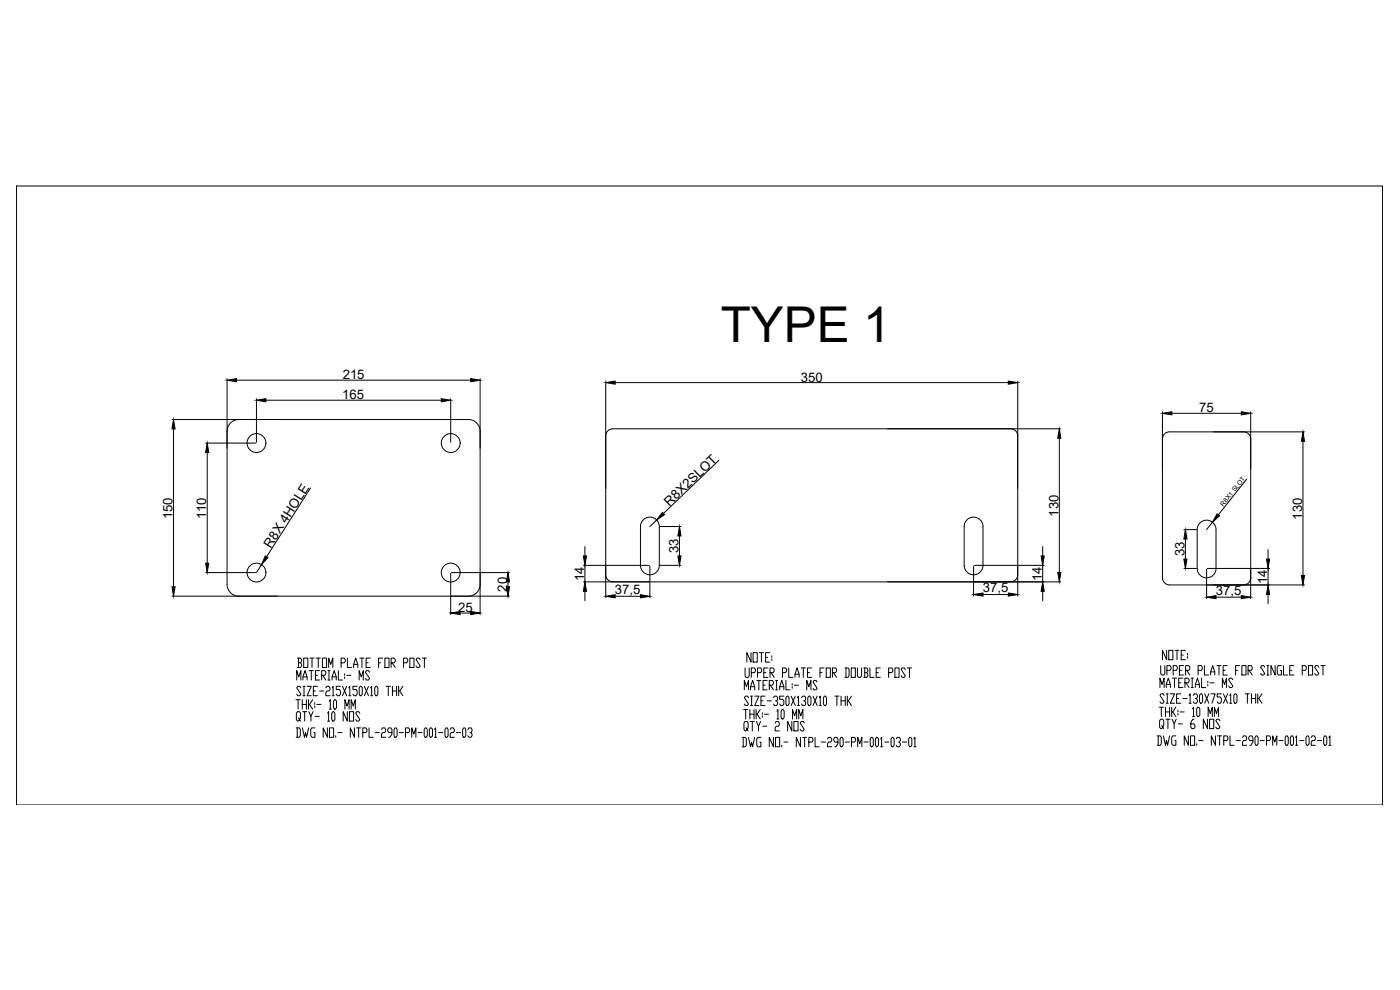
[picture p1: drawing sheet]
<svg xmlns="http://www.w3.org/2000/svg" width="420mm" height="297mm" viewBox="0 0 420 297" stroke-linecap="round" stroke-linejoin="round" font-family="sans-serif">
<defs><g id="words">
<text font-size="14.8" x="216.3" y="102.7">TYPE 1</text>
<g font-size="3.9">
<text x="102.8" y="113.8">215</text>
<text x="102.7" y="119.8">165</text>
<text x="240.3" y="114.5">350</text>
<text x="359.9" y="123.7">75</text>
<text x="51.8" y="155.8" transform="rotate(-90 51.8 155.8)">150</text>
<text x="61.9" y="155.8" transform="rotate(-90 61.9 155.8)">110</text>
<text x="200.9" y="152" transform="rotate(-44 200.9 152)">R8X2SLOT</text>
<text x="317.6" y="155" transform="rotate(-90 317.6 155)">130</text>
<text x="390.8" y="156" transform="rotate(-90 390.8 156)">130</text>
<text x="81.3" y="164.6" transform="rotate(-57 81.3 164.6)">R8X 4HOLE</text>
<text x="203.6" y="166" transform="rotate(-90 203.6 166)">33</text>
<text x="355.5" y="166.9" transform="rotate(-90 355.5 166.9)">33</text>
<text x="152.2" y="177.5" transform="rotate(-90 152.2 177.5)">20</text>
<text x="175.3" y="174.4" transform="rotate(-90 175.3 174.4)">14</text>
<text x="184.6" y="178.1">37,5</text>
<text x="295" y="177.6">37,5</text>
<text x="312.7" y="174.4" transform="rotate(-90 312.7 174.4)">14</text>
<text x="364.9" y="178.4">37,5</text>
<text x="380.3" y="175.3" transform="rotate(-90 380.3 175.3)">14</text>
<text x="137.5" y="183.7">25</text>
</g>
<text font-size="2" x="367.2" y="152.1" transform="rotate(-52 367.2 152.1)">R8X1 SLOT</text>
</g></defs>
<!-- layer: 0 -->
<g fill="none" stroke="#000" stroke-width=".3">
<path d="M4.9 55.8h410v185.7h-410zM68.1 113.6v61.7a3.5 3.5 0 0 0 3.6 3.6M71 114.1h70.3M77 119.6v13.1M135.3 119.6v13.1M144.1 113.6v70.8M181.8 114.4v64.9M184.6 114.8h118M305.4 114.4v64.4M51.6 125.9h89M52.1 128.7v47.3M61.7 132.9h15"/>
<path d="M62.2 135.8v33.2M71.7 125.9a3.5 3.5 0 0 0-3.6 3.5M79.8 120.1h52.6M140.6 125.9a3.5 3.5 0 0 1 3.5 3.5M215.8 138.1l-16.7 16M303.3 128.7a2.12 2.12 0 0 1 2.1 2.1M317.9 131.5v40.3M318.4 128.7h-134.5a2.12 2.12 0 0 0-2.1 2.1M348.9 123.6v49.8a2.12 2.12 0 0 0 2.1 2.1h40.5M351.7 124h20.8M373.2 129.6a2.12 2.12 0 0 1 2.2 2.1M375.4 123.6v56"/>
<path d="M391 132.4v40.3M391.5 129.6h-40.5a2.12 2.12 0 0 0-2.1 2.1M93.2 146.4l-13.2 20.6M193.3 155.8a2.82 2.82 0 0 1 3-.4 2.82 2.82 0 0 1 1.6 2.6v11.6a2.83 2.83 0 0 1-2.9 2.9 2.83 2.83 0 0 1-2.8-2.9v-11.6a2.83 2.83 0 0 1 1.1-2.2zM197.1 156l-2.1 2M198.1 158h6.3M290 156.2a2.82 2.82 0 0 1 3.1-.9 2.82 2.82 0 0 1 1.9 2.7v11.6a2.83 2.83 0 0 1-2.8 2.9 2.83 2.83 0 0 1-2.8-2.9v-11.6zM355.3 158.9h3.8M359.9 157.1a2.82 2.82 0 0 1 3.2-.9 2.82 2.82 0 0 1 1.8 2.7l.1 11.6a2.83 2.83 0 0 1-2.9 2.9 2.83 2.83 0 0 1-2.8-2.9v-11.6zM363.9 156.7l-1.8 2.2M374.2 143.7l-8.6 10.8M51.6 178.9h101.3"/>
<path d="M61.7 171.8h15M78.5 169.4l-1.5 2.4M135.3 172v12.4M135.5 171.8h17.4M144.1 175.3a3.5 3.5 0 0 1-3.5 3.6M152.5 174.6v1.4M175.1 174.6h143.3M175.1 169.6h19.7M175.5 164v2.8M175.5 169.6v5M175.5 177.4v2.8M181.8 172.5a2.12 2.12 0 0 0 2.1 2.1"/>
<path d="M184.6 178.9h7.6M195 169.9v9.4M198.1 169.6h6.3M203.9 160.8v6M292.2 169.9v8.9M292.4 169.6h21M295 178.4h7.6M305.4 172.5a2.12 2.12 0 0 1-2.1 2.1M312.9 164v2.8M312.9 169.6v5M312.9 177.4v2.8M355.3 170.6h3.8"/>
<path d="M355.8 161.7v6M362.1 170.8v8.8M362.3 170.6h18.7M364.9 179.2h7.6M375.4 173.4a2.12 2.12 0 0 1-2.2 2.1M380.6 164.9v2.8M380.6 170.6v4.9M380.6 178.3v2.9M89.3 197.5h.9l.3 .4v.5l-.3 .5M89.6 198.9h.6l.3 .9-.3 .5h-.9M89.6 197.5v2.8M91.1 197.5h1.3v2.8h-1.3z"/>
<path d="M93 197.5h1.3M93.6 197.5v2.8M94.9 197.5h1.2M95.5 197.5v2.8M96.8 197.5h1.2v2.8h-1.2zM102.4 198.9h.9l.3-.5-.3-.9h-.9v2.8M104.3 197.5v2.8h1.2M106.1 199.3h1.3M108 197.5h1.2M108.6 197.5v2.8M109.9 198.9h.6M111.1 197.5h-1.2v2.8h1.2"/>
<path d="M113.6 198.9h.6M114.9 197.5h-1.3v2.8M115.5 197.5h1.3v2.8h-1.3zM117.4 198.9h.9l.3-.5v-.5l-.3-.4h-.9v2.8M117.7 198.9l.9 1.4M121.1 198.9h1l.3-.5v-.5l-.3-.4h-1v2.8M123 197.5h1.2v2.8h-1.2zM126.1 197.9l-.3-.4h-.6l-.3 .4 1.2 1.9-.3 .5h-.6l-.3-.5M126.7 197.5h1.3M127.4 197.5v2.8M138.1 183.9h3.2M225.4 195.8v2.9l-1.3-2.9v2.9"/>
<path d="M226 195.8h1.3v2.9h-1.3zM227.9 195.8h1.2M228.5 195.8v2.9M229.8 197.2h.6M231 195.8h-1.2v2.9h1.2M231.6 196.8v.4M231.6 197.7v.5M348.3 199.7v2.4l.4 .4h.6l.3-.4v-2.4M350.1 195.1v2.9l-1.2-2.9v2.9M350.7 195.1h1.3v2.9h-1.3zM352.6 195.1h1.3M353.2 195.1v2.9"/>
<path d="M354.5 196.5h.6M355.2 199.7h-1.2v2.8h1.2M355.7 195.1h-1.2v2.9h1.2M356.4 196.1v.4M356.4 197v.5M361.4 199.7v2.8h1.3M365.2 199.7h1.3M365.8 199.7v2.8M368.3 199.7h-1.2v2.8h1.2M372.1 199.7h-1.3v2.8M372.7 199.7h1.2v2.8h-1.2zM380.2 199.7h.6"/>
<path d="M380.5 199.7v2.8M382.7 199.7v2.8l-1.3-2.8v2.8M384.6 199.7h-1l-.3 .5v1.9l.3 .4h1v-1.4h-.3M385.2 199.7v2.8h1.2M388.3 199.7h-1.2v2.8h1.2M392.7 199.7h1.2v2.8h-1.2zM396.4 199.7h1.3M397.1 199.7v2.8M88.8 209.9h1.3M88.9 218.4h.9l.3 .5v1.9l-.3 .4h-.9M89 204v-2.8l.7 1.9 .6-1.9v2.8M89.2 218.4v2.8"/>
<path d="M89.5 209.9v2.9M89.6 215.4l.3 .5-.3 .5h-.4l-.3-.5v-1.9l.3-.5h.7l.3 .5v1.4l-.3 .5 .3 .5M90.3 206.4l-.3-.5h-.6l-.4 .5 1.3 1.9-.3 .4h-.6l-.4-.4M90.7 209.9v2.9M90.7 211.4h1.3M90.8 218.4l.6 2.8 .3-1.4 .3 1.4 .6-2.8M90.8 213.5h1.3M90.9 204v-.9l.6-1.9 .7 1.9v.9M90.9 203.1h1.3M90.9 205.9h.6M90.9 208.7h.6M91.2 205.9v2.8"/>
<path d="M91.4 213.5v2.9M92 209.9v2.9M92.2 205.9h1.2l-1.2 2.8h1.2M92.6 209.9v2.9M92.7 213.5l.6 1.4v1.5M92.8 201.2h1.2M92.9 211.4l.9 1.4M93.4 201.2v2.8M93.8 209.9l-.9 1.5h-.3M93.9 213.5l-.6 1.4M94 207.3h.7M94.5 210.9v.5"/>
<path d="M94.5 211.8v.5M94.5 218.4h-.9l-.3 .5v1.9l.3 .4h.9v-1.4h-.3M94.6 214.9h1.2M94.7 202.6h.6M95.1 211.4h1.2M95.3 205.9h-1.3v2.8h1.3M95.9 201.2h-1.2v2.8h1.2M95.9 207.3h1.3M96.5 202.6h1l.3-.4-.3-1h-1v2.8M96.9 202.6l.9 1.4M97.8 206.4l.3-.5h.6l.3 .5v.5l-.3 .4h-.6l-.3 .5v.9h1.2M98.3 218.4v2.8l-1.3-2.8v2.8"/>
<path d="M98.3 214l.3-.5v2.9M98.3 216.4h.6M98.4 201.2h.6M98.4 204h.6M98.6 200.3v-2.8l.7 1.8 .6-1.8v2.8M98.7 201.2v2.8M98.8 210.4l.3-.5v2.9M98.8 212.8h.6M98.9 218.4h1.2v2.8h-1.2zM99.7 204v-.9l.6-1.9 .6 1.9v.9M99.7 206.4l.3-.5v2.8M99.7 203.1h1.2"/>
<path d="M99.7 208.7h.6M99.9 213.5h.3l.3 .5v1.9l-.3 .5h-.3l-.3-.5v-1.9zM100.4 209.9h.3l.3 .5v1.9l-.3 .5h-.3l-.3-.5v-1.9zM101.4 219.8h1.2M101.5 201.2v2.8h1.3M102.2 205.9h-1.3v1h1l.3 .4v1l-.3 .4h-.7l-.3-.4M102.8 205.9l1.2 2.8M103.4 202.2v.4M103.4 203.1v.5M103.5 212.8v-2.9l.6 1.9 .7-1.9v2.9M104 202.6h1.3M104 205.9l-1.2 2.8"/>
<path d="M104.2 213.5v2.9l-1.2-2.9v2.9M104.7 206.4l.3-.5v2.8M104.7 208.7h.6M104.9 213.5h1.2v2.9h-1.2zM105.4 212.8v-2.9l.6 1.9 .6-1.9v2.9M106.1 200.3v-1l.7-1.8 .6 1.8v1M106.4 218.4v2.8l-1.3-2.8v2.8M107 218.4h1.3M107.2 205.9h-1.3v1h.9l.4 .4v1l-.4 .4h-.6l-.3-.4M107.6 218.4v2.8M107.8 204v-2.8l.6 1.9 .6-1.9v2.8M108 214l-.3-.5h-.7l-.3 .5 1.3 1.9-.3 .5h-.7l-.3-.5"/>
<path d="M108.1 205.9h.3l.3 .5v1.9l-.3 .4h-.3l-.3-.4v-1.9zM108.9 219.8h.9l.3-.5-.3-.9h-.9v2.8M109.3 205.9l1.3 2.8M110.6 205.9l-1.3 2.8M110.8 218.4v2.8h1.2M110.9 201.7l-.3-.5h-.6l-.3 .5 1.2 1.9-.3 .4h-.6l-.3-.4M111.2 206.4l.3-.5v2.8M111.2 208.7h.6M112.6 219.8h1.3M112.8 205.9h.3l.3 .5v1.9l-.3 .4h-.3l-.3-.4v-1.9zM114.5 218.9l.3-.5h.6l.3 .5-.3 .9h-.6l-.3 .5v.9h1.2M115.9 205.9h1.3"/>
<path d="M116.5 205.9v2.8M117.6 219.8h-.9l-.3-.5 .3-.9h.6l.3 .5v1.4l-.6 .9h-.3M117.8 207.3h1.2M117.8 205.9v2.8M118.6 218.4h.3l.3 .5v1.9l-.3 .4h-.3l-.4-.4v-1.9zM119 205.9v2.8M119.7 205.9v2.8M119.8 219.8h1.3M120 207.3l.9 1.4M120.9 205.9l-.9 1.4h-.3M121.7 219.8h.9l.3-.5-.3-.9h-.9v2.8M125.4 219.8h1.3"/>
<path d="M127.6 218.4h.3l.3 .5v1.9l-.3 .4h-.3l-.3-.4v-1.9zM129.2 218.4h.3l.3 .5v1.9l-.3 .4h-.3l-.3-.4v-1.9zM130.4 218.9l.3-.5v2.8M131.7 219.8h1.2M133.9 218.4h.3l.3 .5v1.9l-.3 .4h-.3l-.4-.4v-1.9zM135.1 218.9l.3-.5h.6l.4 .5-.4 .9h-.6l-.3 .5v.9h1.3M137 219.8h1.2M139.2 218.4h.3l.3 .5v1.9l-.3 .4h-.3l-.4-.4v-1.9zM140.4 218.9l.3-.5h.7l.3 .9-.3 .5h-.4M141.4 219.8l.3 .5-.3 .9h-.7l-.3-.4M223.2 212.9h1.2M223.4 207v-2.8l.6 1.8 .6-1.8v2.8"/>
<path d="M223.6 200.4v2.4l.3 .4h.6l.3-.4v-2.4M223.8 212.9v2.8M223.9 218.4l.3 .4-.3 .5h-.3l-.3-.5v-1.8l.3-.5h.6l.3 .5v1.4l-.3 .4 .3 .5M224.6 209.3l-.3-.4h-.6l-.3 .4 1.2 1.9-.3 .5h-.6l-.3-.5M225 212.9v2.8M225 214.3h1.3M225.1 216.5h1.3M225.3 207v-1l.6-1.8 .6 1.8v1M225.3 206h1.2M225.3 208.9h.6M225.3 211.7h.6M225.5 201.8h.9l.3-.4v-.5l-.3-.5h-.9v2.8"/>
<path d="M225.6 208.9v2.8M225.8 216.5v2.8M226.3 212.9v2.8M226.5 208.9h1.2l-1.2 2.8h1.2M226.9 212.9v2.8M227 216.5l.6 1.4v1.4M227.1 204.2h1.3M227.2 214.3l1 1.4M227.3 201.8h1l.3-.4v-.5l-.3-.5h-1v2.8M227.7 204.2v2.8M228.2 212.9l-1 1.4h-.3M228.3 216.5l-.7 1.4"/>
<path d="M228.4 210.3h.6M228.8 213.8v.5M228.8 214.8v.4M228.9 217.9h1.2M229 205.6h.6M229.2 201.8h.6M229.4 214.3h1.3M229.6 208.9h-1.2v2.8h1.2M230.2 204.2h-1.2v2.8h1.2M230.2 210.3h1.3M230.5 200.4h-1.3v2.8h1.3M230.9 205.6h.9l.3-.5-.3-.9h-.9v2.8"/>
<path d="M231.1 201.8h.9l.3-.4v-.5l-.3-.5h-.9v2.8M231.2 205.6l.9 1.4M231.4 201.8l.9 1.4M232.1 209.3l.3-.4h.7l.3 .9-.3 .5h-.4M232.6 217l.4-.5h.6l.3 .5-.3 .9h-.6l-.4 .5v.9h1.3M232.7 204.2h.7M232.7 207h.7M233.1 210.3l.3 .4-.3 1h-.7l-.3-.5M233.1 204.2v2.8M233.2 213.4l.3-.5v2.8M233.2 215.7h.6M234 207v-1l.6-1.8 .6 1.8v1"/>
<path d="M234 206h1.2M234.7 212.9h.3l.3 .5v1.8l-.3 .5h-.3l-.3-.5v-1.8zM234.8 201.8h1l.3-.4v-.5l-.3-.5h-1v2.8M235.2 208.9h-1.2v.9h.9l.3 .5v.9l-.3 .5h-.6l-.3-.5M235.9 204.2v2.8h1.2M236.2 208.9h.3l.3 .4v1.9l-.3 .5h-.3l-.3-.5v-1.9zM236.7 200.4v2.8h1.3M237.4 208.9l1.3 2.8M237.6 216.5v2.8l-1.2-2.8v2.8M237.7 205.1v.5M237.7 206v.5M237.8 215.7v-2.8l.7 1.9 .6-1.9v2.8"/>
<path d="M238.3 216.5h1.2v2.8h-1.2zM238.4 205.6h1.2M238.6 203.2v-.9l.6-1.9 .6 1.9v.9M238.6 202.3h1.2M238.7 208.9l-1.3 2.8M239.3 209.3l.3-.4v2.8M239.3 211.7h.6M239.7 215.7v-2.8l.6 1.9 .7-1.9v2.8M240.5 200.4h1.2M240.6 209.3l.3-.4h.6l.3 .9-.3 .5h-.3M241.1 200.4v2.8M241.4 217l-.3-.5h-.7l-.3 .5 1.3 1.8-.3 .5h-.7l-.3-.5"/>
<path d="M241.5 210.3l.3 .4-.3 1h-.6l-.3-.5M242.1 207v-2.8l.6 1.8 .7-1.8v2.8M242.3 201.8h.7M242.7 208.9h.4l.3 .4v1.9l-.3 .5h-.4l-.3-.5v-1.9zM243.6 200.4h-1.3v2.8h1.3M244 208.9l1.2 2.8M245.2 204.6l-.3-.4h-.6l-.3 .4 1.2 1.9-.3 .5h-.6l-.3-.5M245.2 208.9l-1.2 2.8M245.9 209.3l.3-.4v2.8M245.9 211.7h.6M246.1 201.8h.6M247.3 200.4h-1.2v2.8"/>
<path d="M247.4 208.9h.3l.3 .4v1.9l-.3 .5h-.3l-.3-.5v-1.9zM248 200.4h1.2v2.8h-1.2zM249.8 201.8h1l.3-.4-.3-1h-1v2.8M250.1 201.8l1 1.4M250.5 208.9h1.3M251.2 208.9v2.8M252.4 210.3h1.3M252.4 208.9v2.8M253.6 200.4h.9l.3 .5v1.9l-.3 .4h-.9M253.7 208.9v2.8M253.9 200.4v2.8M254.3 208.9v2.8"/>
<path d="M254.6 210.3l.9 1.4M255.5 200.4h1.2v2.8h-1.2zM255.5 208.9l-.9 1.4h-.3M257.3 200.4v2.4l.3 .4h.7l.3-.4v-2.4M259.2 200.4h.9l.4 .5v.5l-.4 .4M259.5 201.8h.6l.4 1-.4 .4h-.9M259.5 200.4v2.8M261.1 200.4v2.8h1.2M262.9 201.8h.7M264.2 200.4h-1.3v2.8h1.3M266.7 201.8h.9l.3-.4v-.5l-.3-.5h-.9v2.8M268.6 200.4h1.2v2.8h-1.2z"/>
<path d="M271.7 200.9l-.3-.5h-.7l-.3 .5 1.3 1.9-.3 .4h-.7l-.3-.4M272.3 200.4h1.3M272.9 200.4v2.8M347.9 212.2h1.3M348.1 206.3v-2.8l.6 1.9 .7-1.9v2.8M348.5 212.2v2.8M348.6 217.7l.4 .4-.4 .5h-.3l-.3-.5v-1.8l.3-.5h.7l.3 .5v1.4l-.3 .4 .3 .5M349.4 208.6l-.3-.4h-.7l-.3 .4 1.3 1.9-.3 .5h-.7l-.3-.5M349.8 212.2v2.8M349.8 213.6h1.2M349.9 215.8h1.2M350 206.3v-.9l.6-1.9 .6 1.9v.9"/>
<path d="M350 205.4h1.2M350 208.2h.6M350 211h.6M350.2 201.1h1l.3-.4-.3-1h-1v2.8M350.3 208.2v2.8M350.5 215.8v2.8M351 212.2v2.8M351.2 208.2h1.3l-1.3 2.8h1.3M351.6 212.2v2.8M351.8 215.8l.6 1.4v1.4M351.9 203.5h1.2M352 213.6l.9 1.4"/>
<path d="M352.1 201.1h.9l.3-.4-.3-1h-.9v2.8M352.5 203.5v2.8M352.9 212.2l-.9 1.4h-.4M353 215.8l-.6 1.4M353.1 209.6h.6M353.5 213.1v.5M353.5 214.1v.4M353.6 217.2h1.3M353.7 204.9h.7M354 201.1h.6M354.1 213.6h1.3M354.4 208.2h-1.3v2.8h1.3"/>
<path d="M355 203.5h-1.3v2.8h1.3M355 209.6h1.2M355.6 204.9h.9l.4-.5v-.5l-.4-.4h-.9v2.8M355.8 201.1h1l.3-.4-.3-1h-1v2.8M355.9 204.9l1 1.4M356.1 201.1l1 1.4M356.9 208.6l.3-.4v2.8M356.9 211h.6M357.5 203.5h.6M357.5 206.3h.6M357.8 203.5v2.8M357.9 212.7l.3-.5v2.8"/>
<path d="M357.9 215h.6M358.1 208.6l.3-.4h.6l.4 .4v.5l-.4 .5h-.3M358.3 215.8h-.3l-.6 .9v1.4l.3 .5h.6l.3-.5-.3-.9h-.9M358.7 206.3v-.9l.7-1.9 .6 1.9v.9M358.7 205.4h1.3M359 209.6l.4 .5v.4l-.4 .5h-.6l-.3-.5M359.5 212.2h.3l.3 .5v1.8l-.3 .5h-.3l-.4-.5v-1.8zM359.6 201.1h.9l.3-.4-.3-1h-.9v2.8M360.3 208.2h.3l.3 .4v1.9l-.3 .5h-.3l-.3-.5v-1.9zM360.6 203.5v2.8h1.3M361.5 208.2l1.3 2.8M362.4 215.8v2.8l-1.3-2.8v2.8"/>
<path d="M362.5 204.4v.5M362.5 205.4v.4M362.6 215v-2.8l.6 1.9 .6-1.9v2.8M362.8 208.2l-1.3 2.8M363 215.8h1.3v2.8h-1.3zM363.1 204.9h1.3M363.3 202.5v-.9l.6-1.9 .7 1.9v.9M363.3 201.6h1.3M363.4 208.2h1.3l-1 2.8M364.5 215v-2.8l.6 1.9 .6-1.9v2.8M366.1 216.3l-.3-.5h-.6l-.3 .5 1.2 1.8-.3 .5h-.6l-.3-.5M366.5 208.2h-1.2v.9h.9l.3 .5v.9l-.3 .5h-.6l-.3-.5"/>
<path d="M366.9 206.3v-2.8l.6 1.9 .6-1.9v2.8M367.1 201.1h.6M367.2 208.2l1.2 2.8M368.4 208.2l-1.2 2.8M369 208.6l.4-.4v2.8M369 211h.7M370 203.9l-.3-.4h-.7l-.3 .4 1.3 1.9-.3 .5h-.7l-.3-.5M370.6 208.2h.3l.3 .4v1.9l-.3 .5h-.3l-.3-.5v-1.9zM370.8 201.1h.7M373.7 208.2h1.3M374.4 208.2v2.8M374.6 201.1h.9l.3-.4-.3-1h-.9v2.8"/>
<path d="M374.9 201.1l.9 1.4M375.6 209.6h1.2M375.6 208.2v2.8M376.8 208.2v2.8M377.5 208.2v2.8M377.8 209.6l.9 1.4M378.7 208.2l-.9 1.4h-.3M379.6 200.2l-.3-.5h-.7l-.3 .5 1.3 1.9-.3 .4h-.7l-.3-.4M380.2 202.5h.6M387.1 201.1h.6M390.8 201.1h.9l.4-.4-.4-1h-.9v2.8M395.8 200.2l-.3-.5h-.6l-.3 .5 1.2 1.9-.3 .4h-.6l-.3-.4"/>
<path d="M100.7 220.8v.4M123.6 221.2v-2.8l.6 1.9 .6-1.9v2.8M130.4 221.2h.6M222.7 221.2h1l.3 .5v1.9l-.3 .5h-1M223.1 221.2v2.9M224.6 221.2l.6 2.9 .4-1.5 .3 1.5 .6-2.9M228.4 221.2h-1l-.3 .5v1.9l.3 .5h1v-1.5h-.3M232.1 221.2v2.9l-1.2-2.9v2.9M232.7 221.2h1.3v2.9h-1.3zM234.6 223.6v.5M235.2 222.6h1.3M240.2 221.2v2.9l-1.2-2.9v2.9"/>
<path d="M240.9 221.2h1.2M241.5 221.2v2.9M242.7 222.6h1l.3-.4v-.5l-.3-.5h-1v2.9M244.6 221.2v2.9h1.3M246.5 222.6h1.2M248.4 221.7l.3-.5h.6l.3 .5v.5l-.3 .4h-.6l-.3 .5v1h1.2M251.5 222.6h-1l-.3-.4 .3-1h.7l.3 .5v1.4l-.6 1h-.4M252.4 221.2h.3l.3 .5v1.9l-.3 .5h-.3l-.3-.5v-1.9zM253.7 222.6h1.2M255.5 222.6h1l.3-.4-.3-1h-1v2.9M257.4 224.1v-2.9l.6 1.9 .7-1.9v2.9M259.3 222.6h1.2"/>
<path d="M261.5 221.2h.3l.3 .5v1.9l-.3 .5h-.3l-.3-.5v-1.9zM263 221.2h.3l.4 .5v1.9l-.4 .5h-.3l-.3-.5v-1.9zM264.3 221.7l.3-.5v2.9M264.3 224.1h.6M265.5 222.6h1.3M267.7 221.2h.3l.3 .5v1.9l-.3 .5h-.3l-.3-.5v-1.9zM269 221.7l.3-.5h.6l.3 1-.3 .4h-.3M269.9 222.6l.3 .5-.3 1h-.6l-.3-.5M270.8 222.6h1.3M273 221.2h.3l.3 .5v1.9l-.3 .5h-.3l-.3-.5v-1.9zM274.3 221.7l.3-.5v2.9M274.3 224.1h.6"/>
<path d="M347.3 220.8h.9l.3 .5v1.8l-.3 .5h-.9M347.6 220.8v2.8M349.2 220.8l.6 2.8 .3-1.4 .3 1.4 .6-2.8M352.9 220.8h-.9l-.4 .5v1.8l.4 .5h.9v-1.4h-.3M356.7 220.8v2.8l-1.3-2.8v2.8M357.3 220.8h1.2v2.8h-1.2zM359.2 223.1v.5M359.8 222.2h1.2M364.8 220.8v2.8l-1.3-2.8v2.8M365.4 220.8h1.2M366 220.8v2.8M367.3 222.2h.9l.3-.5v-.4l-.3-.5h-.9v2.8"/>
<path d="M369.1 220.8v2.8h1.3M371 222.2h1.3M372.9 221.3l.3-.5h.6l.3 .5-.3 .9h-.6l-.3 .5v.9h1.2M376 222.2h-.9l-.3-.5v-.4l.3-.5h.6l.3 .5v1.4l-.6 .9h-.3M377 220.8h.3l.3 .5v1.8l-.3 .5h-.3l-.4-.5v-1.8zM378.2 222.2h1.3M380.1 222.2h.9l.3-.5v-.4l-.3-.5h-.9v2.8M381.9 223.6v-2.8l.7 1.9 .6-1.9v2.8M383.8 222.2h1.3M386 220.8h.3l.3 .5v1.8l-.3 .5h-.3l-.3-.5v-1.8zM387.6 220.8h.3l.3 .5v1.8l-.3 .5h-.3l-.3-.5v-1.8zM388.8 221.3l.3-.5v2.8"/>
<path d="M388.8 223.6h.6M390.1 222.2h1.2M392.3 220.8h.3l.3 .5v1.8l-.3 .5h-.3l-.4-.5v-1.8zM393.5 221.3l.3-.5h.6l.4 .5v.4l-.4 .5h-.6l-.3 .5v.9h1.3M395.4 222.2h1.2M397.6 220.8h.3l.3 .5v1.8l-.3 .5h-.3l-.3-.5v-1.8zM398.8 221.3l.3-.5v2.8M398.8 223.6h.6"/>
<circle cx="77" cy="132.9" r="2.83"/>
<circle cx="135.3" cy="132.9" r="2.83"/>
<circle cx="77" cy="171.8" r="2.83"/>
<circle cx="135.3" cy="171.8" r="2.83"/>
</g>
<g fill="#000" stroke="#000" stroke-width=".3">
<path d="M68.1 114.1l2.9-.5v.9zM77 120.1l2.8-.5v1zM132.4 119.6l2.9 .5-2.9 .5zM141.3 113.6l2.8 .5-2.8 .4zM181.8 114.8l2.8-.5v1zM302.6 114.3l2.8 .5-2.8 .5zM52.1 125.9l.5 2.8h-1zM62.2 132.9l.4 2.9h-.9zM317.9 128.7l.5 2.8h-1zM348.9 124l2.8-.5v1zM372.5 123.5l2.9 .5-2.9 .5zM391 129.6l.5 2.8h-.9z"/>
<path d="M198.8 153.7l.6 .7-2.3 1.6zM365.3 154.2l.7 .6-2.1 1.9zM51.6 176h1l-.5 2.9zM61.7 169h.9l-.4 2.8zM79.6 166.8l.8 .5-1.9 2.1zM152.5 171.8l.4 2.8h-.9zM152 176h.9l-.4 2.9zM175.1 166.8h.9l-.5 2.8zM175.5 174.6l.5 2.8h-.9zM181.8 178.9l2.8-.5v1zM192.2 178.4l2.8 .5-2.8 .5zM203.9 158l.5 2.8h-1z"/>
<path d="M203.4 166.8h1l-.5 2.8zM292.2 178.4l2.8-.5v1zM302.6 177.9l2.8 .5-2.8 .5zM312.4 166.8h1l-.5 2.8zM312.9 174.6l.5 2.8h-1zM317.4 171.8h1l-.5 2.8zM355.8 158.9l.4 2.8h-.9zM355.3 167.7h.9l-.4 2.9zM362.1 179.2l2.8-.5v.9zM372.5 178.7l2.9 .5-2.9 .4zM380.1 167.7h.9l-.4 2.9zM380.6 175.5l.4 2.8h-.9z"/>
<path d="M390.6 172.7h.9l-.5 2.8zM135.3 183.9l2.8-.4v.9zM141.3 183.5l2.8 .4-2.8 .5z"/>
</g>
<use href="#words"/>
</svg>
